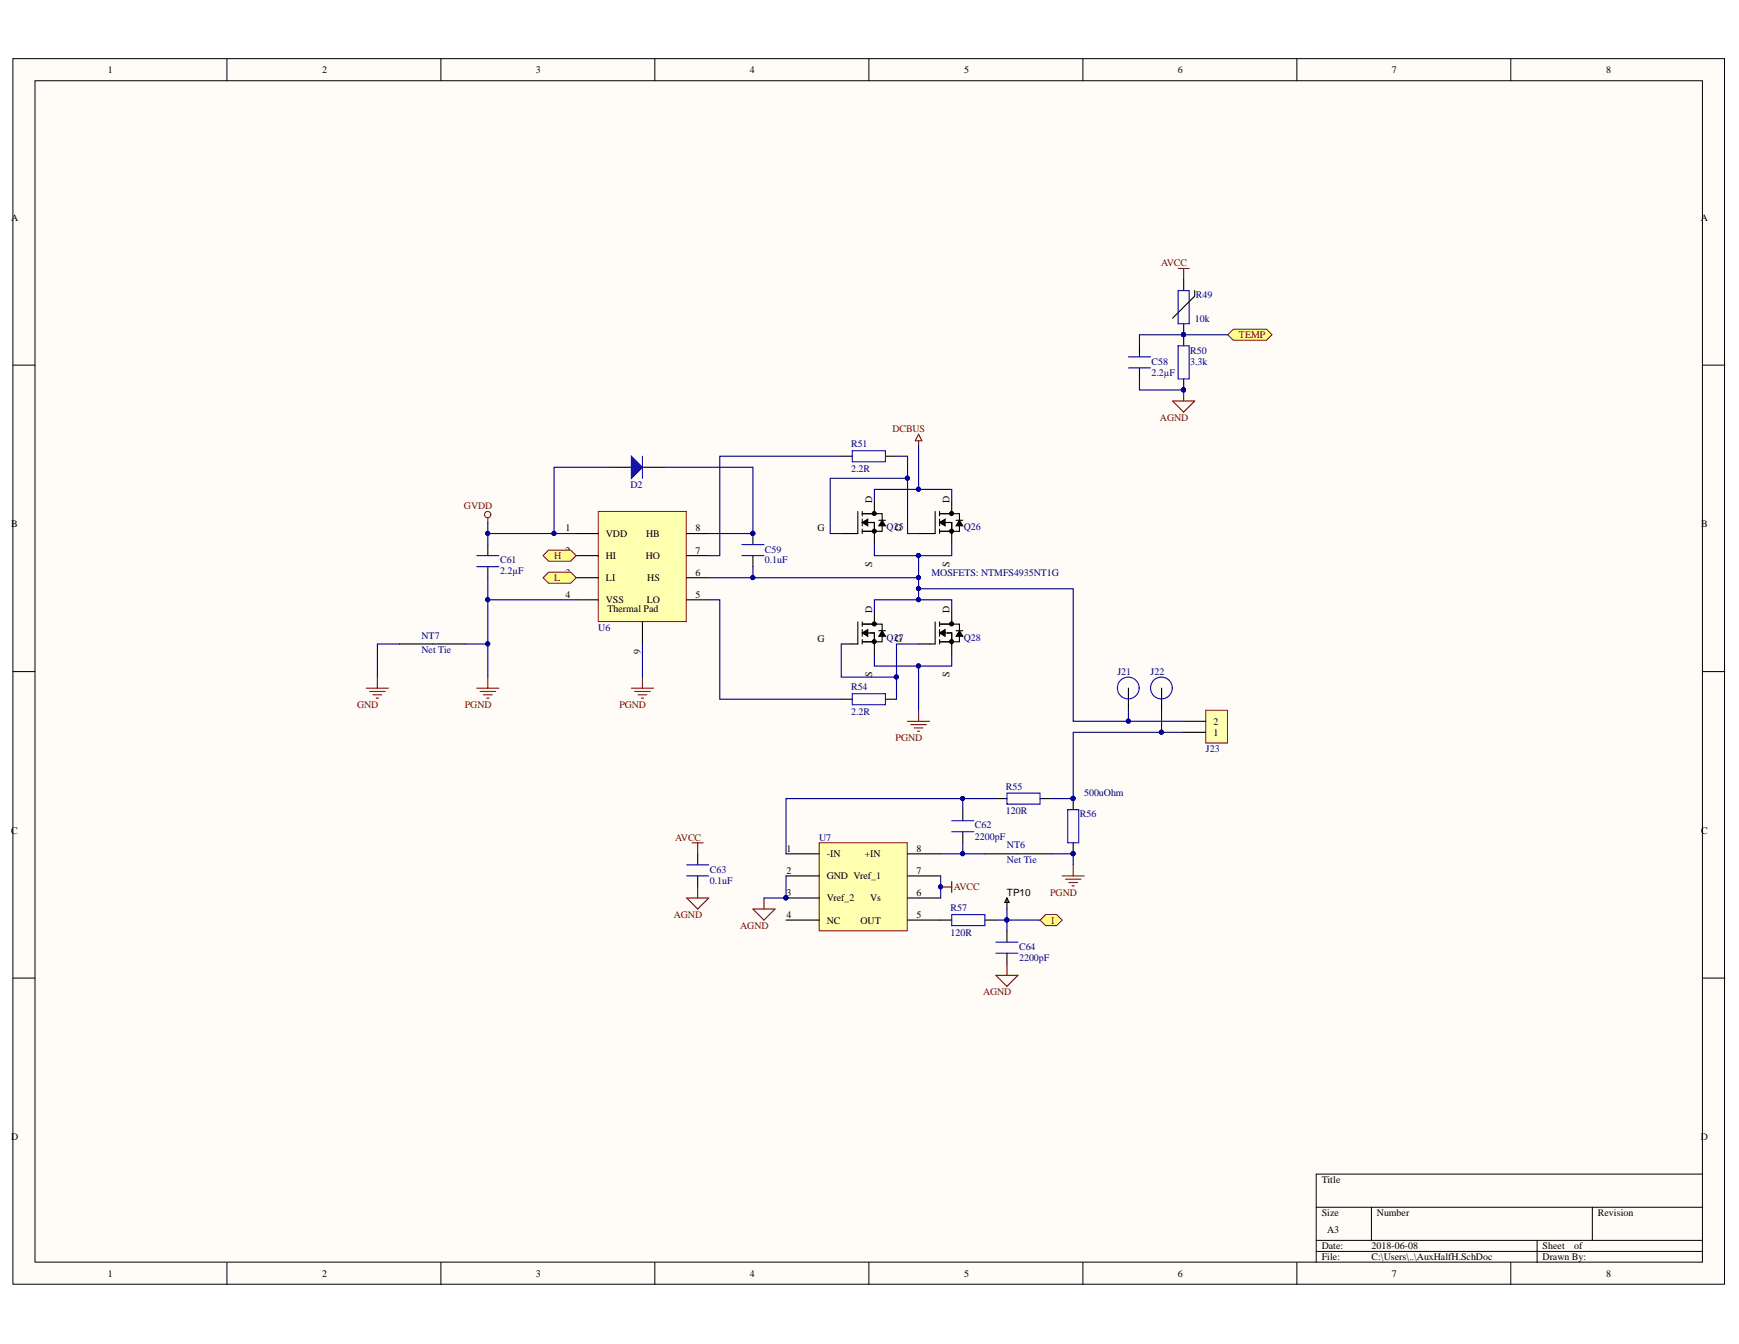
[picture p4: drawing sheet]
<svg xmlns="http://www.w3.org/2000/svg" width="279mm" height="216mm" viewBox="0 0 279 216" stroke-linecap="round" stroke-linejoin="round" font-family="sans-serif">
<defs><g id="words">
<g font-size="1.6">
<text x="17.3" y="11.7">1</text>
<text x="51.7" y="11.7">2</text>
<text x="86.1" y="11.7">3</text>
<text x="120.5" y="11.7">4</text>
<text x="154.9" y="11.7">5</text>
<text x="189.2" y="11.7">6</text>
<text x="223.6" y="11.7">7</text>
<text x="258" y="11.7">8</text>
<text x="1.8" y="35.5">A</text>
<text x="273.3" y="35.5">A</text>
<text x="140.1" y="80.8" transform="rotate(-90 140.1 80.8)">D</text>
<text x="152.6" y="80.8" transform="rotate(-90 152.6 80.8)">D</text>
<text x="1.8" y="84.7">B</text>
<text x="90.9" y="85.4">1</text>
<text x="90.9" y="88.9">2</text>
<text x="97.4" y="86.3">VDD</text>
<text x="97.4" y="89.8">HI</text>
<text x="103.7" y="89.8">HO</text>
<text x="103.8" y="86.3">HB</text>
<text x="111.7" y="88.9">7</text>
<text x="111.7" y="85.4">8</text>
<text x="131.3" y="85.4">G</text>
<text x="143.8" y="85.4">G</text>
<text x="273.3" y="84.7">B</text>
<text x="90.9" y="92.5">3</text>
<text x="90.9" y="96">4</text>
<text x="97.4" y="93.4">LI</text>
<text x="104" y="93.4">HS</text>
<text x="111.7" y="96">5</text>
<text x="111.7" y="92.5">6</text>
<text x="140.1" y="91" transform="rotate(-90 140.1 91)">S</text>
<text x="152.6" y="91" transform="rotate(-90 152.6 91)">S</text>
<text x="97.4" y="96.9">VSS</text>
<text x="97.6" y="98.3">Thermal Pad</text>
<text x="103.9" y="96.9">LO</text>
<text x="140.1" y="98.5" transform="rotate(-90 140.1 98.5)">D</text>
<text x="152.6" y="98.5" transform="rotate(-90 152.6 98.5)">D</text>
<text x="102.9" y="105.1" transform="rotate(-90 102.9 105.1)">9</text>
<text x="131.3" y="103.1">G</text>
<text x="143.8" y="103.1">G</text>
<text x="140.1" y="108.8" transform="rotate(-90 140.1 108.8)">S</text>
<text x="152.6" y="108.8" transform="rotate(-90 152.6 108.8)">S</text>
<text x="195" y="118.2">1</text>
<text x="195" y="116.4">2</text>
<text x="1.8" y="133.9">C</text>
<text x="126.4" y="136.8">1</text>
<text x="132.9" y="137.7">-IN</text>
<text x="138.9" y="137.7">+IN</text>
<text x="147.2" y="136.8">8</text>
<text x="273.3" y="133.9">C</text>
<text x="126.4" y="140.4">2</text>
<text x="126.4" y="143.9">3</text>
<text x="132.9" y="141.2">GND Vref_1</text>
<text x="147.2" y="143.9">6</text>
<text x="147.2" y="140.4">7</text>
<text x="161.8" y="143.9">TP10</text>
<text x="126.4" y="147.5">4</text>
<text x="132.9" y="144.8">Vref_2</text>
<text x="132.9" y="148.4">NC</text>
<text x="138.3" y="148.4">OUT</text>
<text x="139.8" y="144.8">Vs</text>
<text x="147.2" y="147.5">5</text>
<text x="1.8" y="183.2">D</text>
<text x="273.3" y="183.2">D</text>
<text x="212.4" y="190">Title</text>
<text x="212.4" y="195.4">Size</text>
<text x="221.2" y="195.4">Number</text>
<text x="256.7" y="195.4">Revision</text>
<text x="212.4" y="200.7">Date:</text>
<text x="212.4" y="202.5">File:</text>
<text x="213.2" y="198">A3</text>
<text x="220.3" y="200.7">2018-06-08</text>
<text x="220.3" y="202.5">C:\Users\..\AuxHalfH.SchDoc</text>
<text x="247.8" y="200.7">Sheet</text>
<text x="247.8" y="202.5">Drawn By:</text>
<text x="252.9" y="200.7">of</text>
<text x="17.3" y="205.1">1</text>
<text x="51.7" y="205.1">2</text>
<text x="86.1" y="205.1">3</text>
<text x="120.5" y="205.1">4</text>
<text x="154.9" y="205.1">5</text>
<text x="189.2" y="205.1">6</text>
<text x="223.6" y="205.1">7</text>
<text x="258" y="205.1">8</text>
</g>
<g font-size="1.6" fill="#800000">
<text x="186.5" y="42.8">AVCC</text>
<text x="199.1" y="54.3">TEMP</text>
<text x="143.4" y="69.4">DCBUS</text>
<text x="186.4" y="67.6">AGND</text>
<text x="74.5" y="81.8">GVDD</text>
<text x="89" y="89.8">H</text>
<text x="89" y="93.4">L</text>
<text x="57.4" y="113.8">GND</text>
<text x="74.7" y="113.8">PGND</text>
<text x="99.5" y="113.8">PGND</text>
<text x="143.9" y="119.1">PGND</text>
<text x="108.5" y="135">AVCC</text>
<text x="153.2" y="143">AVCC</text>
<text x="168.7" y="143.9">PGND</text>
<text x="108.3" y="147.5">AGND</text>
<text x="118.9" y="149.2">AGND</text>
<text x="168.9" y="148.4">I</text>
<text x="157.9" y="159.9">AGND</text>
</g>
<g font-size="1.6" fill="#000080">
<text x="192.1" y="47.9">R49</text>
<text x="192" y="51.7">10k</text>
<text x="185" y="58.6">C58</text>
<text x="191.2" y="56.8">R50</text>
<text x="191.2" y="58.6">3.3k</text>
<text x="185" y="60.3">2.2µF</text>
<text x="136.7" y="71.9">R51</text>
<text x="136.7" y="75.8">2.2R</text>
<text x="101.3" y="78.4">D2</text>
<text x="122.9" y="88.8">C59</text>
<text x="142.5" y="85.2">Q25</text>
<text x="154.9" y="85.2">Q26</text>
<text x="80.3" y="90.5">C61</text>
<text x="80.3" y="92.3">2.2µF</text>
<text x="122.9" y="90.5">0.1uF</text>
<text x="149.6" y="92.5">MOSFETS: NTMFS4935NT1G</text>
<text x="96.1" y="101.3">U6</text>
<text x="67.7" y="104.9">Net Tie</text>
<text x="67.7" y="102.6">NT7</text>
<text x="142.5" y="102.9">Q27</text>
<text x="154.9" y="102.9">Q28</text>
<text x="136.7" y="110.9">R54</text>
<text x="179.5" y="108.4">J21</text>
<text x="184.8" y="108.4">J22</text>
<text x="136.7" y="114.8">2.2R</text>
<text x="193.7" y="120.9">J23</text>
<text x="161.6" y="126.9">R55</text>
<text x="161.6" y="130.8">120R</text>
<text x="173.5" y="131.3">R56</text>
<text x="174.2" y="127.9">500uOhm</text>
<text x="131.6" y="135">U7</text>
<text x="156.6" y="133.1">C62</text>
<text x="156.6" y="134.9">2200pF</text>
<text x="161.8" y="136.3">NT6</text>
<text x="114.1" y="140.2">C63</text>
<text x="114.1" y="142">0.1uF</text>
<text x="161.8" y="138.6">Net Tie</text>
<text x="152.7" y="146.4">R57</text>
<text x="152.7" y="150.3">120R</text>
<text x="163.7" y="152.6">C64</text>
<text x="163.7" y="154.4">2200pF</text>
</g>
</g></defs>
<g fill="#fffcf8" stroke="#000" stroke-width=".16">
<path d="M2.1 9.4h275v196.9h-275z"/>
<path d="M5.6 13h267.9v189.7h-267.9z"/>
</g>
<g fill="none" stroke="#000" stroke-width=".16">
<path d="M36.5 9.4v3.6M70.8 9.4v3.6M105.2 9.4v3.6M139.6 9.4v3.6M174 9.4v3.6M208.4 9.4v3.6M242.7 9.4v3.6M2.1 58.7h3.5M273.6 58.7h3.5M2.1 107.9h3.5M273.6 107.9h3.5M2.1 157.1h3.5"/>
<path d="M273.6 157.1h3.5M211.5 193.9h62.1M211.5 199.3h62.1M220.3 193.9v5.4M247 199.3v3.5M255.8 193.9v5.4M273.6 188.6h-62.1v14.2M36.5 202.8v3.6M70.8 202.8v3.6M105.2 202.8v3.6M139.6 202.8v3.6M174 202.8v3.6"/>
<path d="M208.4 202.8v3.6M211.5 201h62.1M242.7 202.8v3.6"/>
</g>
<g fill="none" stroke="#000" stroke-width=".18">
<path d="M135.2 73.3h1.7M142.3 73.3h1.7M137.8 82.2v3.5h-2.6M137.8 99.9v3.6h-2.6M138.5 83.9l.9-.5v1.1zM138.5 82.5h2M138.5 82.2v.7M138.5 83.4v1.1M138.5 85v.7M138.5 99.9v.7M139.4 83.9h1.1v3.6M140.5 82.5h1.2v1.1"/>
<path d="M140.5 80.4v2.1M140.5 98.1v2.2M141.2 83.6h1.1M141.7 83.6l.6 .9h-1.1zM141.7 84.5v.9h-3.2M150.2 82.2v3.5h-2.6M150.2 99.9v3.6h-2.6M151 83.9l.8-.5v1.1zM151 82.5h1.9M151 82.2v.7M151 83.4v1.1M151 85v.7"/>
<path d="M151 99.9v.7M151.8 83.9h1.1v3.6M152.9 82.5h1.3v1.1M152.9 80.4v2.1M152.9 98.1v2.2M153.6 83.6h1.1M154.2 83.6l.5 .9h-1.1zM154.2 84.5v.9h-3.2M135.2 112.3h1.7M138.5 101.7l.9-.6v1.1zM138.5 101.1v1.1M138.5 102.7v.8"/>
<path d="M138.5 100.3h2M139.4 101.7h1.1v3.5M140.5 100.3h1.2v1M141.2 101.3h1.1M141.7 101.3l.6 .9h-1.1zM141.7 102.2v.9h-3.2M142.3 112.3h1.7M151 101.7l.8-.6v1.1zM151 101.1v1.1M151 102.7v.8M151 100.3h1.9M151.8 101.7h1.1v3.5"/>
<path d="M152.9 100.3h1.3v1M153.6 101.3h1.1M154.2 101.3l.5 .9h-1.1zM154.2 102.2v.9h-3.2M172.4 128.3v1.8M172.4 135.4v1.8"/>
</g>
<path d="M138.5 83.9l.9-.5v1.1zM141.7 83.6l.6 .9h-1.1zM151 83.9l.8-.5v1.1zM154.2 83.6l.5 .9h-1.1zM138.5 101.7l.9-.6v1.1zM141.7 101.3l.6 .9h-1.1zM151 101.7l.8-.6v1.1zM154.2 101.3l.5 .9h-1.1z" fill="#000"/>
<g fill="#000" stroke="#000" stroke-width=".16">
<circle cx="140.5" cy="82.5" r=".33"/>
<circle cx="140.5" cy="85.3" r=".33"/>
<circle cx="152.9" cy="82.5" r=".33"/>
<circle cx="152.9" cy="85.3" r=".33"/>
<circle cx="140.5" cy="100.2" r=".33"/>
<circle cx="140.5" cy="103.1" r=".33"/>
<circle cx="152.9" cy="100.2" r=".33"/>
<circle cx="152.9" cy="103.1" r=".33"/>
</g>
<path d="M136.9 72.4h5.4v1.8h-5.4zM136.9 111.4h5.4v1.8h-5.4zM171.5 130.1h1.8v5.3h-1.8z" fill="none" stroke="#00f" stroke-width=".18"/>
<g fill="#000080" stroke="#000080" stroke-width=".16">
<circle cx="172.4" cy="128.3" r=".33"/>
<circle cx="172.4" cy="137.1" r=".33"/>
</g>
<path d="M96.1 82.2h14.2v17.6h-14.2z" fill="#ffffb0" stroke="#800000" stroke-width=".16"/>
<g fill="none" stroke="#000" stroke-width=".18">
<path d="M78.4 87.5v1.8M78.4 91v1.8M92.6 85.7h3.5M92.6 89.3h3.5M92.6 92.8h3.5M92.6 96.4h3.5M103.2 99.9v3.6M110.3 85.7h3.6M110.3 89.3h3.6M110.3 92.8h3.6M110.3 96.4h3.6M121 85.7v1.8"/>
<path d="M121 89.3v1.7"/>
</g>
<circle cx="120.9" cy="85.7" r=".33" fill="#000080" stroke="#000080" stroke-width=".16"/>
<path d="M76.6 89.3h3.6M76.6 91h3.6M119.2 89.3h3.5M119.2 87.5h3.5" fill="none" stroke="#00f" stroke-width=".18"/>
<circle cx="78.4" cy="82.7" r=".51" fill="none" stroke="#800000" stroke-width=".16"/>
<path d="M78.4 83.2v.7" fill="none" stroke="#800000" stroke-width=".18"/>
<path d="M131.6 135.4h14.2v14.1h-14.2z" fill="#ffffb0" stroke="#800000" stroke-width=".16"/>
<path d="M181.3 110.5v3.6M186.6 110.5v3.6M112.1 137.2v1.7M126.3 137.2h5.3M145.8 137.2h5.3M112.1 140.7v1.8M126.3 140.7h5.3M126.3 144.3h5.3M126.3 147.8h5.3M145.8 140.7h5.3M145.8 144.3h5.3M145.8 147.8h5.3" fill="none" stroke="#000" stroke-width=".18"/>
<circle cx="126.3" cy="144.2" r=".33" fill="#000080" stroke="#000080" stroke-width=".16"/>
<g fill="none" stroke="#00f" stroke-width=".18">
<path d="M110.3 138.9h3.6M110.3 140.7h3.6"/>
<circle cx="181.3" cy="110.5" r="1.75"/>
<circle cx="186.6" cy="110.5" r="1.75"/>
</g>
<path d="M147.6 69.7l.5 1.1h-1zM147.6 70.8v.7" fill="none" stroke="#800000" stroke-width=".18"/>
<g fill="#ffff80" stroke="#800000" stroke-width=".16">
<path d="M87.3 89.3l.8-.9h3.6l.9 .9-.9 .8h-3.6z" fill-rule="evenodd"/>
<path d="M87.3 92.8l.8-.9h3.6l.9 .9-.9 .9h-3.6z" fill-rule="evenodd"/>
</g>
<path d="M97.9 75.1h3.5M103.2 75.1h3.6" fill="none" stroke="#000" stroke-width=".18"/>
<path d="M101.4 73.3l1.8 1.8-1.8 1.7z" fill="#00f"/>
<path d="M101.4 73.3l1.8 1.8-1.8 1.7zM103.2 73.3v3.5" fill="none" stroke="#00f" stroke-width=".18"/>
<path d="M167.1 147.8l.9-.9h1.8l.9 .9-.9 .9h-1.8z" fill-rule="evenodd" fill="#ffff80" stroke="#800000" stroke-width=".16"/>
<path d="M189.3 43.1h1.8M190.2 43.1v1.8M188.4 64.4h3.5l-1.7 1.8zM190.2 62.6v1.8M111.2 135.4h1.8M112.1 135.4v1.8M110.3 144.3h3.6l-1.8 1.7zM112.1 142.5v1.8M121 146h3.5l-1.8 1.8zM122.7 144.3v1.7M151.1 142.5h1.8M152.9 141.6v1.8" fill="none" stroke="#800000" stroke-width=".18"/>
<g fill="#000080" stroke="#000080" stroke-width=".16">
<circle cx="151.1" cy="142.5" r=".33"/>
<circle cx="190.1" cy="53.7" r=".33"/>
<circle cx="190.1" cy="62.6" r=".33"/>
</g>
<path d="M183.1 55.5v1.8M183.1 59.1v1.8M190.2 53.8v1.7M190.2 60.9v1.7M154.7 130.1v1.7M154.7 133.6v1.8M160 128.3h1.8M167.1 128.3h1.8" fill="none" stroke="#000" stroke-width=".18"/>
<path d="M181.3 57.3h3.6M181.3 59.1h3.6M189.3 55.5h1.8v5.4h-1.8zM152.9 133.6h3.6M152.9 131.8h3.6M161.8 127.4h5.3v1.8h-5.3z" fill="none" stroke="#00f" stroke-width=".18"/>
<path d="M197.3 53.8l.9-.9h5.3l.9 .9-.9 .9h-5.3z" fill-rule="evenodd" fill="#ffff80" stroke="#800000" stroke-width=".16"/>
<path d="M190.2 44.9v1.8M190.2 52v1.8M191.9 46.7v.9l-3.5 3.5M151.1 147.8h1.8M158.2 147.8h1.8M161.8 144.3v1.7M161.8 149.6v1.8M161.8 153.1v1.8M161.8 144.3l.3 .7h-.7z" fill="none" stroke="#000" stroke-width=".18"/>
<circle cx="190.1" cy="53.7" r=".33" fill="#000080" stroke="#000080" stroke-width=".16"/>
<path d="M189.3 46.7h1.8v5.3h-1.8zM152.9 146.9h5.3v1.8h-5.3zM160 153.1h3.6M160 151.4h3.6" fill="none" stroke="#00f" stroke-width=".18"/>
<path d="M160 156.7h3.6l-1.8 1.7zM161.8 154.9v1.8" fill="none" stroke="#800000" stroke-width=".18"/>
<path d="M193.7 114.1h3.5v5.3h-3.5z" fill="#ffffb0" stroke="#800000" stroke-width=".16"/>
<path d="M64.2 103.5h10.6M190.2 117.6h3.5M190.2 115.9h3.5M158.2 137.2h10.7" fill="none" stroke="#000" stroke-width=".18"/>
<g fill="none" stroke="#800000" stroke-width=".18">
<path d="M58.9 110.5h3.5M59.4 111.1h2.5M59.9 111.6h1.4M60.5 112.1h.3M60.6 108.8v1.7M76.6 110.5h3.6M77.1 111.1h2.5M77.7 111.6h1.4M78.2 112.1h.4M78.4 108.8v1.7M101.4 110.5h3.6M102 111.1h2.5"/>
<path d="M102.5 111.6h1.4M103 112.1h.4M103.2 108.8v1.7M145.8 115.9h3.6M146.3 116.4h2.5M146.9 116.9h1.4M147.4 117.5h.4M147.6 114.1v1.8M172.4 138.9v1.8M170.7 140.7h3.5M171.2 141.2h2.5M171.7 141.8h1.4"/>
<path d="M172.3 142.3h.3"/>
</g>
<g fill="none" stroke="#000080" stroke-width=".18">
<path d="M197.3 53.8h-14.2v1.7M97.9 75.1h-8.9v10.6M106.8 75.1h14.2v10.6h-7.1M135.2 73.3h-19.6v16h-1.7M144 73.3h1.8v3.5M147.6 71.5v7.1M183.1 60.9v1.7h7.1M78.4 92.8v3.6h14.2M78.4 85.7h14.2M78.4 83.9v3.6M78.4 96.4v12.4M113.9 96.4h1.7v15.9h19.6"/>
<path d="M113.9 92.8h33.7M121 91v1.8M135.2 85.7h-1.8v-8.9h12.4v8.9h1.8M140.5 98.1v-1.7h12.4v1.7M140.5 87.5v1.8h12.4v-1.8M140.5 80.4v-1.8h12.4v1.8M147.6 94.6h24.8v21.3h17.8M147.6 89.3v7.1M64.2 103.5h-3.6v5.3M74.8 103.5h3.6M103.2 103.5v5.3M135.2 103.5v5.3h8.8"/>
<path d="M140.5 105.2v1.8h12.4v-1.8M147.6 103.5h-3.6v8.8M147.6 107v7.1M181.3 114.1v1.8M186.6 114.1v3.5M190.2 117.6h-17.8v10.7h-3.5M154.7 135.4v1.8h-3.6M154.7 128.3h-28.4v8.9M154.7 137.2h3.5M160 128.3h-5.3v1.8M168.9 137.2h3.5v1.7M126.3 140.7v3.6h-3.6"/>
<path d="M151.1 140.7v3.6M160 147.8h1.8v1.8M161.8 146v1.8h5.3"/>
</g>
<g fill="#000080" stroke="#000080" stroke-width=".16">
<circle cx="145.8" cy="76.8" r=".33"/>
<circle cx="144" cy="108.7" r=".33"/>
<circle cx="126.3" cy="144.2" r=".33"/>
<circle cx="147.6" cy="78.6" r=".33"/>
<circle cx="147.6" cy="107" r=".33"/>
<circle cx="120.9" cy="92.8" r=".33"/>
<circle cx="78.4" cy="96.3" r=".33"/>
<circle cx="181.3" cy="115.8" r=".33"/>
<circle cx="186.6" cy="117.6" r=".33"/>
<circle cx="120.9" cy="85.7" r=".33"/>
<circle cx="89" cy="85.7" r=".33"/>
<circle cx="190.1" cy="62.6" r=".33"/>
<circle cx="190.1" cy="53.7" r=".33"/>
<circle cx="154.7" cy="128.3" r=".33"/>
<circle cx="151.1" cy="142.5" r=".33"/>
<circle cx="154.7" cy="137.1" r=".33"/>
<circle cx="161.8" cy="147.8" r=".33"/>
<circle cx="172.4" cy="137.1" r=".33"/>
<circle cx="78.4" cy="85.7" r=".33"/>
<circle cx="147.6" cy="92.8" r=".33"/>
<circle cx="147.6" cy="96.3" r=".33"/>
<circle cx="147.6" cy="89.2" r=".33"/>
<circle cx="147.6" cy="94.6" r=".33"/>
<circle cx="172.4" cy="128.3" r=".33"/>
<circle cx="78.4" cy="103.4" r=".33"/>
</g>
<use href="#words"/>
</svg>
